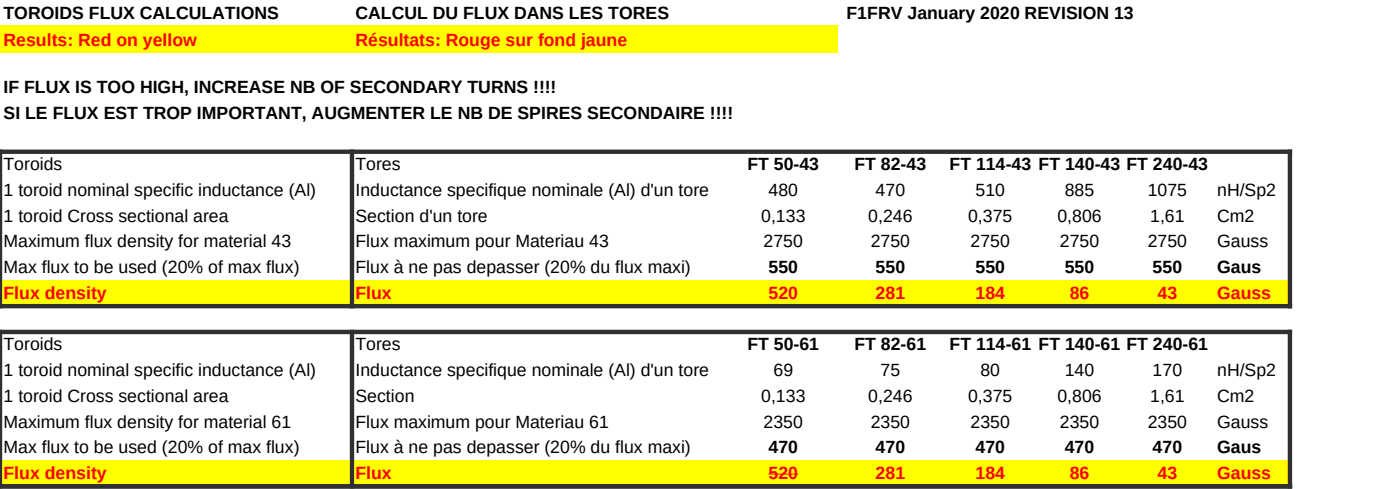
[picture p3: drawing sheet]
<svg xmlns="http://www.w3.org/2000/svg" width="280mm" height="98mm" viewBox="0 0 280 98" stroke-linecap="round" stroke-linejoin="round" font-family="sans-serif">
<defs><g id="words">
<g font-size="3.5">
<text x=".7" y="3.7">TOROIDS FLUX CALCULATIONS</text>
<text x="71.1" y="3.7">CALCUL DU FLUX DANS LES TORES</text>
<text x="169.3" y="3.7">F1FRV January 2020 REVISION 13</text>
<text x=".7" y="18.6">IF FLUX IS TOO HIGH, INCREASE NB OF SECONDARY TURNS !!!!</text>
<text x=".7" y="23.7">SI LE FLUX EST TROP IMPORTANT, AUGMENTER LE NB DE SPIRES SECONDAIRE !!!!</text>
<text x=".7" y="34">Toroids</text>
<text x="71.1" y="34">Tores</text>
<text x="149.4" y="34">FT 50-43</text>
<text x="170.8" y="34">FT 82-43</text>
<text x="189.9" y="34">FT 114-43 FT 140-43 FT 240-43</text>
<text x=".7" y="39.2">1 toroid nominal specific inductance (Al)</text>
<text x="71.1" y="39.2">Inductance specifique nominale (Al) d'un tore</text>
<text x="153.7" y="39.2">480</text>
<text x="175.1" y="39.2">470</text>
<text x="195.1" y="39.2">510</text>
<text x="212.9" y="39.2">885</text>
<text x="229.5" y="39.2">1075</text>
<text x="243.3" y="39.2">nH/Sp2</text>
<text x=".7" y="44.3">1 toroid Cross sectional area</text>
<text x="71.1" y="44.3">Section d'un tore</text>
<text x="152.2" y="44.3">0,133</text>
<text x="173.6" y="44.3">0,246</text>
<text x="193.6" y="44.3">0,375</text>
<text x="211.4" y="44.3">0,806</text>
<text x="230" y="44.3">1,61</text>
<text x="243.3" y="44.3">Cm2</text>
<text x=".7" y="49.4">Maximum flux density for material 43</text>
<text x="71.1" y="49.4">Flux maximum pour Materiau 43</text>
<text x="152.7" y="49.4">2750</text>
<text x="174.1" y="49.4">2750</text>
<text x="194.1" y="49.4">2750</text>
<text x="211.9" y="49.4">2750</text>
<text x="229.5" y="49.4">2750</text>
<text x="243.3" y="49.4">Gauss</text>
<text x=".7" y="54.6">Max flux to be used (20% of max flux)</text>
<text x="71.1" y="54.6">Flux à ne pas depasser (20% du flux maxi)</text>
<text x="153.7" y="54.6">550</text>
<text x="175.1" y="54.6">550</text>
<text x="195.1" y="54.6">550</text>
<text x="212.9" y="54.6">550</text>
<text x="230.5" y="54.6">550</text>
<text x="243.3" y="54.6">Gaus</text>
<text x=".7" y="70">Toroids</text>
<text x="71.1" y="70">Tores</text>
<text x="149.4" y="70">FT 50-61</text>
<text x="170.8" y="70">FT 82-61</text>
<text x="189.9" y="70">FT 114-61 FT 140-61 FT 240-61</text>
<text x=".7" y="75.1">1 toroid nominal specific inductance (Al)</text>
<text x="71.1" y="75.1">Inductance specifique nominale (Al) d'un tore</text>
<text x="154.7" y="75.1">69</text>
<text x="176.1" y="75.1">75</text>
<text x="196" y="75.1">80</text>
<text x="212.9" y="75.1">140</text>
<text x="230.5" y="75.1">170</text>
<text x="243.3" y="75.1">nH/Sp2</text>
<text x=".7" y="80.3">1 toroid Cross sectional area</text>
<text x="71.1" y="80.3">Section</text>
<text x="152.2" y="80.3">0,133</text>
<text x="173.6" y="80.3">0,246</text>
<text x="193.6" y="80.3">0,375</text>
<text x="211.4" y="80.3">0,806</text>
<text x="230" y="80.3">1,61</text>
<text x="243.3" y="80.3">Cm2</text>
<text x=".7" y="85.4">Maximum flux density for material 61</text>
<text x="71.1" y="85.4">Flux maximum pour Materiau 61</text>
<text x="152.7" y="85.4">2350</text>
<text x="174.1" y="85.4">2350</text>
<text x="194.1" y="85.4">2350</text>
<text x="211.9" y="85.4">2350</text>
<text x="229.5" y="85.4">2350</text>
<text x="243.3" y="85.4">Gauss</text>
<text x=".7" y="90.6">Max flux to be used (20% of max flux)</text>
<text x="71.1" y="90.6">Flux à ne pas depasser (20% du flux maxi)</text>
<text x="153.7" y="90.6">470</text>
<text x="175.1" y="90.6">470</text>
<text x="195.1" y="90.6">470</text>
<text x="212.9" y="90.6">470</text>
<text x="230.5" y="90.6">470</text>
<text x="243.3" y="90.6">Gaus</text>
</g>
<g font-size="3.5" fill="#f00">
<text x=".7" y="9.2">Results: Red on yellow</text>
<text x="71.1" y="9.2">Résultats: Rouge sur fond jaune</text>
<text x=".7" y="59.7">Flux density</text>
<text x="71.1" y="59.7">Flux</text>
<text x="153.7" y="59.7">520</text>
<text x="175.1" y="59.7">281</text>
<text x="195.1" y="59.7">184</text>
<text x="213.9" y="59.7">86</text>
<text x="231.5" y="59.7">43</text>
<text x="243.3" y="59.7">Gauss</text>
<text x=".7" y="95.7">Flux density</text>
<text x="71.1" y="95.7">Flux</text>
<text x="153.7" y="95.7">520</text>
<text x="175.1" y="95.7">281</text>
<text x="195.1" y="95.7">184</text>
<text x="213.9" y="95.7">86</text>
<text x="231.5" y="95.7">43</text>
<text x="243.3" y="95.7">Gauss</text>
</g>
</g></defs>
<path d="M0 5.1h167.5v5.6h-167.5z" fill-rule="evenodd" fill="#ff0"/>
<path d="M70.3 45.7h187.6v5.1h-187.6z" fill-rule="evenodd" fill="#fff"/>
<path d="M0 56h257.9v5.1h-257.9z" fill-rule="evenodd" fill="#ff0"/>
<path d="M70.3 81.7h187.6v5.1h-187.6z" fill-rule="evenodd" fill="#fff"/>
<path d="M0 92h257.9v5.1h-257.9z" fill-rule="evenodd" fill="#ff0"/>
<path d="M0 30.3h258.4M0 29.9v31.7M70.4 29.9v31.7M257.9 29.9v31.7M0 61.1h258.4M0 66.3h258.4M0 65.8v31.8M70.4 65.8v31.8M257.9 65.8v31.8M0 97.1h258.4" fill="none" stroke="#303030" stroke-width=".88" stroke-linecap="butt"/>
<path d="M153.7 94.7h5.9" fill="none" stroke="#f00" stroke-width=".2"/>
<use href="#words"/>
</svg>
